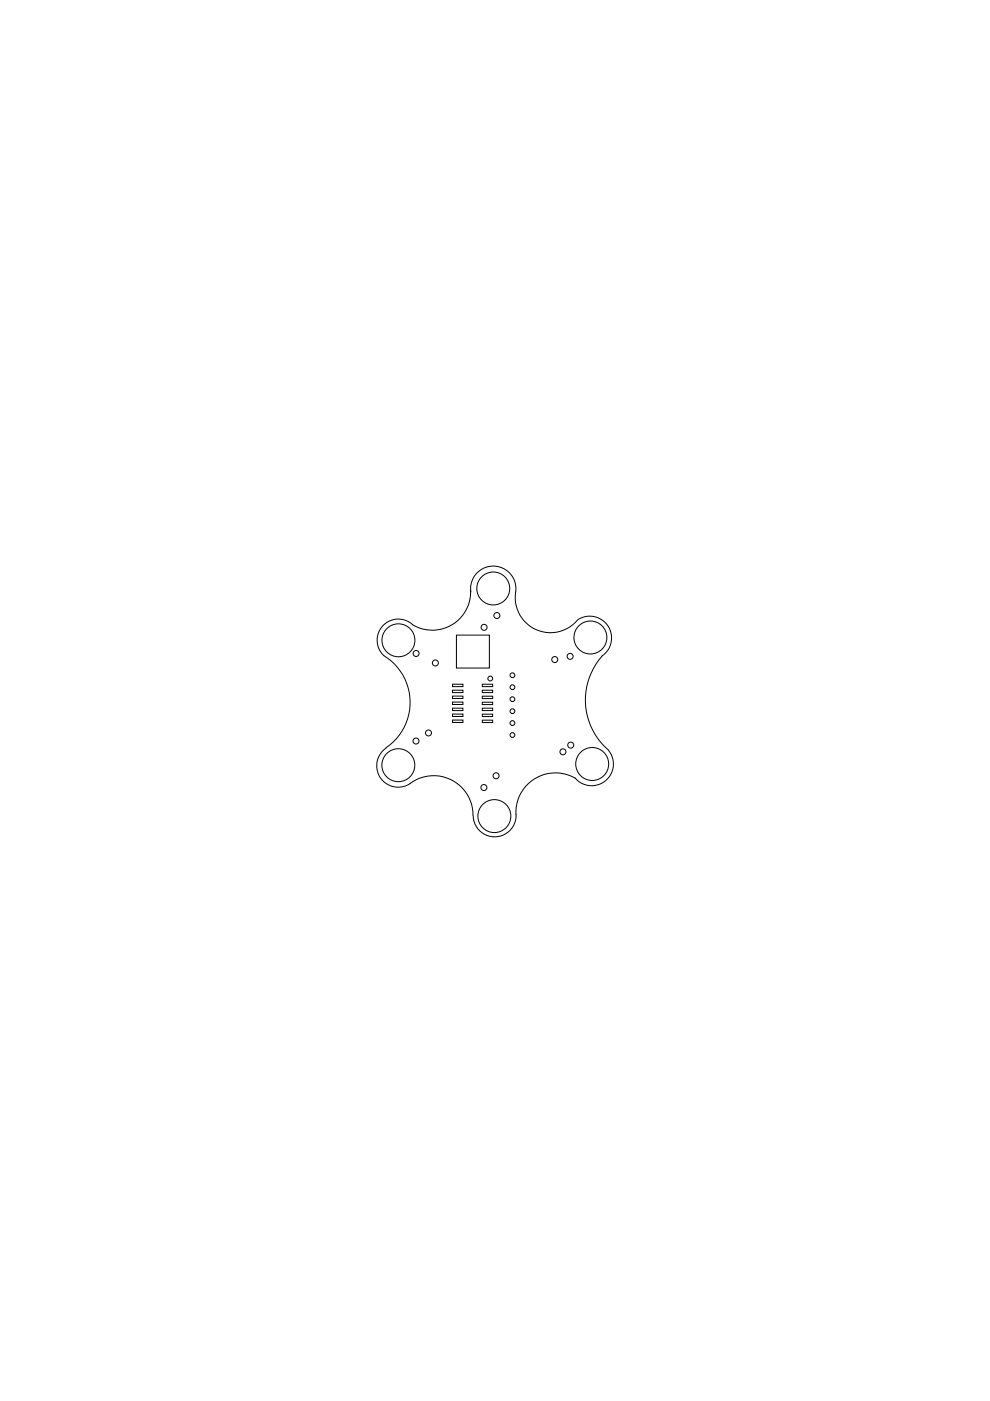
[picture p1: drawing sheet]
<svg xmlns="http://www.w3.org/2000/svg" width="210mm" height="297mm" viewBox="0 0 210 297" stroke-linecap="round" stroke-linejoin="round" font-family="sans-serif">
<!-- layer: Layer 1 -->
<g fill="none" stroke="#000" stroke-width=".21">
<path d="M87.5 132.4a4.5 4.5 0 0 0-6.7 .7 4.5 4.5 0 0 0 1.4 6.5 11.6 11.6 0 0 1-.3 18.9M96.8 134.7h7v6.9h-7zM99.8 125.1a8.1 8.1 0 0 1-12.4 7.3M109.3 125.4a7.5 7.5 0 0 0 4.3 8.1 7.5 7.5 0 0 0 8.9-2.1M109.4 125.3a4.8 4.8 0 0 0-4.9-5.3 4.8 4.8 0 0 0-4.7 5.5M122.6 131.4a4.6 4.6 0 0 1 6.3 1.4 4.6 4.6 0 0 1-1.4 6.4M127.6 139.2a14 14 0 0 0 1.3 19.8M81.9 158.6a4.6 4.6 0 0 0-1.3 6.3 4.6 4.6 0 0 0 6.4 1.2M95.9 145.1h2.2v.5h-2.2zM95.9 146.3h2.2v.5h-2.2zM95.9 147.6h2.2v.5h-2.2zM95.9 148.9h2.2v.5h-2.2z"/>
<path d="M95.9 150.1h2.2v.6h-2.2zM95.9 151.4h2.2v.5h-2.2zM95.9 152.7h2.2v.5h-2.2zM102.3 145.1h2.2v.5h-2.2zM102.3 146.3h2.2v.5h-2.2zM102.3 147.6h2.2v.5h-2.2zM102.3 148.9h2.2v.5h-2.2zM102.3 150.1h2.2v.6h-2.2zM102.3 151.4h2.2v.5h-2.2zM102.3 152.7h2.2v.5h-2.2zM128.9 159a4.6 4.6 0 0 1-.5 6.5 4.6 4.6 0 0 1-6.5-.5 8.4 8.4 0 0 0-12.5 7.8M86.9 166.1a8.4 8.4 0 0 1 8.8-.7 8.4 8.4 0 0 1 4.6 7.5"/>
<path d="M109.4 172.8a4.6 4.6 0 0 1-4.4 4.6 4.6 4.6 0 0 1-4.7-4.4"/>
<circle cx="84.5" cy="135.8" r="3.5"/>
<circle cx="88.2" cy="138.6" r=".64"/>
<circle cx="102.6" cy="133" r=".64"/>
<circle cx="104.6" cy="124.8" r="3.5"/>
<circle cx="105.3" cy="130.5" r=".64"/>
<circle cx="117.6" cy="139.8" r=".64"/>
<circle cx="120.9" cy="139.2" r=".64"/>
<circle cx="125.2" cy="135.2" r="3.5"/>
<circle cx="88.2" cy="157.1" r=".64"/>
<circle cx="90.8" cy="155.4" r=".64"/>
<circle cx="92.3" cy="140.6" r=".64"/>
<circle cx="103.9" cy="143.9" r=".51"/>
<circle cx="108.6" cy="148.2" r=".51"/>
<circle cx="108.6" cy="143.2" r=".51"/>
<circle cx="108.6" cy="145.7" r=".51"/>
<circle cx="108.6" cy="153.3" r=".51"/>
<circle cx="108.6" cy="155.8" r=".51"/>
<circle cx="108.6" cy="150.8" r=".51"/>
<circle cx="119.4" cy="159.4" r=".64"/>
<circle cx="121" cy="158" r=".64"/>
<circle cx="84.5" cy="162.2" r="3.5"/>
<circle cx="102.6" cy="167" r=".64"/>
<circle cx="104.8" cy="173" r="3.5"/>
<circle cx="105.2" cy="164.5" r=".64"/>
<circle cx="125.6" cy="162" r="3.5"/>
</g>
</svg>
